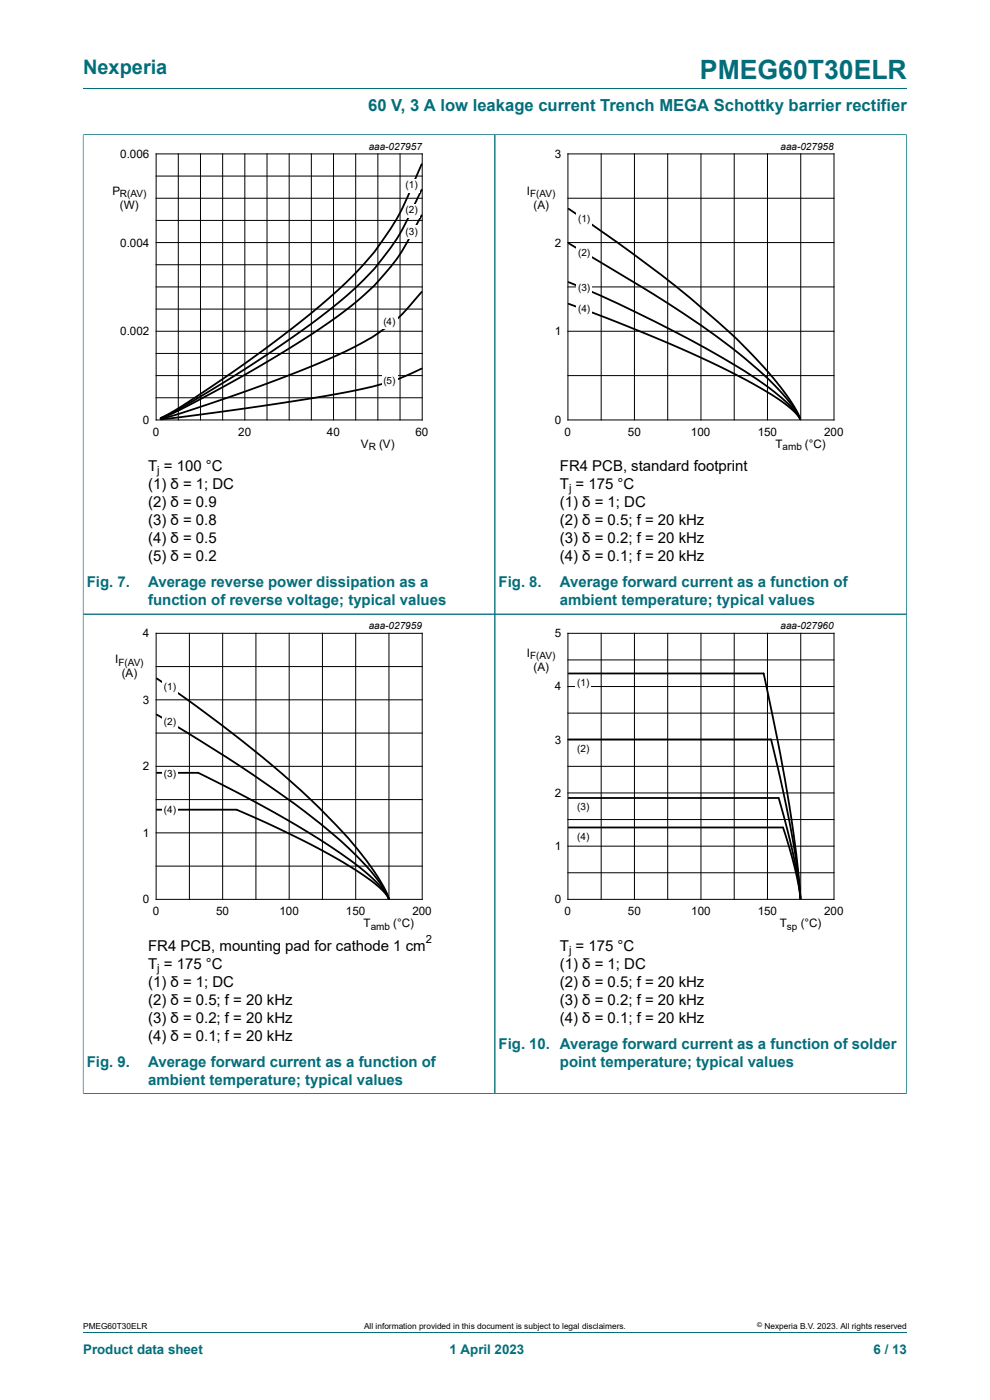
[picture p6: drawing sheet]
<svg xmlns="http://www.w3.org/2000/svg" width="210mm" height="297mm" viewBox="0 0 210 297" stroke-linecap="round" stroke-linejoin="round" font-family="sans-serif">
<defs><g id="words">
<text font-size="5.6" fill="#036e7a" x="148.5" y="16.8">PMEG60T30ELR</text>
<text font-size="4.2" fill="#036e7a" x="17.6" y="15.6">Nexperia</text>
<text font-size="3.5" fill="#036e7a" x="78.1" y="23.7">60 V, 3 A low leakage current Trench MEGA Schottky barrier rectifier</text>
<g font-size="3.2">
<text x="31.4" y="100">T = 100 °C</text>
<text x="118.8" y="100">FR4 PCB, standard footprint</text>
<text x="31.4" y="103.8">(1) δ = 1; DC</text>
<text x="31.4" y="107.6">(2) δ = 0.9</text>
<text x="118.8" y="107.6">(1) δ = 1; DC</text>
<text x="118.8" y="103.8">T = 175 °C</text>
<text x="31.4" y="111.4">(3) δ = 0.8</text>
<text x="118.8" y="111.4">(2) δ = 0.5; f = 20 kHz</text>
<text x="31.4" y="115.2">(4) δ = 0.5</text>
<text x="31.4" y="119">(5) δ = 0.2</text>
<text x="118.8" y="115.2">(3) δ = 0.2; f = 20 kHz</text>
<text x="118.8" y="119">(4) δ = 0.1; f = 20 kHz</text>
<text x="31.4" y="201.7">FR4 PCB, mounting pad for cathode 1 cm</text>
<text x="118.8" y="201.7">T = 175 °C</text>
<text x="31.4" y="205.5">T = 175 °C</text>
<text x="31.4" y="209.3">(1) δ = 1; DC</text>
<text x="118.8" y="205.5">(1) δ = 1; DC</text>
<text x="118.8" y="209.3">(2) δ = 0.5; f = 20 kHz</text>
<text x="31.4" y="213.1">(2) δ = 0.5; f = 20 kHz</text>
<text x="118.8" y="213.1">(3) δ = 0.2; f = 20 kHz</text>
<text x="31.4" y="216.9">(3) δ = 0.2; f = 20 kHz</text>
<text x="31.4" y="220.7">(4) δ = 0.1; f = 20 kHz</text>
<text x="118.8" y="216.9">(4) δ = 0.1; f = 20 kHz</text>
</g>
<g font-size="3.2" fill="#036e7a">
<text x="18.4" y="124.6">Fig. 7.</text>
<text x="31.4" y="124.6">Average reverse power dissipation as a</text>
<text x="105.8" y="124.6">Fig. 8.</text>
<text x="118.8" y="124.6">Average forward current as a function of</text>
<text x="31.4" y="128.4">function of reverse voltage; typical values</text>
<text x="118.8" y="128.4">ambient temperature; typical values</text>
<text x="18.4" y="226.3">Fig. 9.</text>
<text x="31.4" y="226.3">Average forward current as a function of</text>
<text x="105.8" y="222.5">Fig. 10. Average forward current as a function of solder</text>
<text x="118.8" y="226.3">point temperature; typical values</text>
<text x="31.4" y="230.1">ambient temperature; typical values</text>
</g>
<g font-size="2.8" fill="#036e7a">
<text x="17.6" y="287.2">Product data sheet</text>
<text x="95.4" y="287.2">1 April 2023</text>
<text x="185.3" y="287.2">6 / 13</text>
</g>
<g font-size="2.5">
<text x="25.5" y="33.4">0.006</text>
<text x="117.7" y="33.4">3</text>
<text x="23.8" y="41.4">P</text>
<text x="111.8" y="41.4">I</text>
<text x="25.4" y="44.3">(W)</text>
<text x="113.2" y="44.3">(A)</text>
<text x="25.5" y="52.3">0.004</text>
<text x="117.7" y="52.3">2</text>
<text x="25.5" y="71.1">0.002</text>
<text x="117.7" y="71.1">1</text>
<text x="30.3" y="89.9">0</text>
<text x="117.7" y="89.9">0</text>
<text x="32.4" y="92.4">0</text>
<text x="50.5" y="92.4">20</text>
<text x="69.3" y="92.4">40</text>
<text x="76.6" y="95">V</text>
<text x="80.4" y="95">(V)</text>
<text x="88.2" y="92.4">60</text>
<text x="119.8" y="92.4">0</text>
<text x="133.2" y="92.4">50</text>
<text x="146.6" y="92.4">100</text>
<text x="160.7" y="92.4">150</text>
<text x="164.5" y="95">T</text>
<text x="170.7" y="95">(°C)</text>
<text x="174.8" y="92.4">200</text>
<text x="30.3" y="135.2">4</text>
<text x="117.7" y="135.2">5</text>
<text x="24.4" y="140.7">I</text>
<text x="25.8" y="143.7">(A)</text>
<text x="111.8" y="139.3">I</text>
<text x="113.2" y="142.3">(A)</text>
<text x="30.3" y="149.3">3</text>
<text x="117.7" y="146.5">4</text>
<text x="117.7" y="157.8">3</text>
<text x="30.3" y="163.4">2</text>
<text x="117.7" y="169.1">2</text>
<text x="30.3" y="177.5">1</text>
<text x="117.7" y="180.3">1</text>
<text x="30.3" y="191.6">0</text>
<text x="117.7" y="191.6">0</text>
<text x="32.4" y="194.1">0</text>
<text x="45.8" y="194.1">50</text>
<text x="59.3" y="194.1">100</text>
<text x="73.4" y="194.1">150</text>
<text x="77.1" y="196.7">T</text>
<text x="83.4" y="196.7">(°C)</text>
<text x="87.5" y="194.1">200</text>
<text x="119.8" y="194.1">0</text>
<text x="133.2" y="194.1">50</text>
<text x="146.6" y="194.1">100</text>
<text x="160.7" y="194.1">150</text>
<text x="165.4" y="196.7">T</text>
<text x="169.9" y="196.7">(°C)</text>
<text x="174.8" y="194.1">200</text>
</g>
<g font-size="2.4">
<text x="33.4" y="100.6">j</text>
<text x="120.7" y="104.4">j</text>
<text x="90.3" y="200">2</text>
<text x="120.7" y="202.3">j</text>
<text x="33.4" y="206.1">j</text>
</g>
<g font-size="2.1">
<text x="78.2" y="31.8">aaa-027957</text>
<text x="165.6" y="31.8">aaa-027958</text>
<text x="25.4" y="41.9">R(AV)</text>
<text x="86" y="39.9">(1)</text>
<text x="112.5" y="41.9">F(AV)</text>
<text x="86" y="45.3">(2)</text>
<text x="122.6" y="47">(1)</text>
<text x="86" y="49.8">(3)</text>
<text x="122.6" y="54.3">(2)</text>
<text x="122.6" y="61.7">(3)</text>
<text x="81.3" y="68.9">(4)</text>
<text x="122.6" y="66.3">(4)</text>
<text x="81.3" y="81.4">(5)</text>
<text x="78.2" y="95.5">R</text>
<text x="166" y="95.5">amb</text>
<text x="78.2" y="133.5">aaa-027959</text>
<text x="165.6" y="133.5">aaa-027960</text>
<text x="25.1" y="141.2">F(AV)</text>
<text x="112.5" y="139.8">F(AV)</text>
<text x="34.8" y="146.4">(1)</text>
<text x="122.4" y="145.5">(1)</text>
<text x="34.8" y="153.8">(2)</text>
<text x="122.4" y="159.5">(2)</text>
<text x="34.8" y="164.7">(3)</text>
<text x="34.8" y="172.4">(4)</text>
<text x="122.4" y="171.9">(3)</text>
<text x="122.4" y="178.1">(4)</text>
<text x="78.6" y="197.2">amb</text>
<text x="166.9" y="197.2">sp</text>
</g>
<g font-size="1.8">
<text x="17.6" y="282">PMEG60T30ELR</text>
<text x="77.2" y="282">All information provided in this document is subject to legal disclaimers.</text>
<text x="162.2" y="282">Nexperia B.V. 2023. All rights reserved</text>
</g>
<text font-size="1.4" x="160.6" y="281.6">©</text>
</g></defs>
<path d="M17.6 18.8h174.8M17.6 28.5v101.8h87.4v-101.7h-87.4" fill="none" stroke="#036e7a" stroke-width=".21"/>
<g fill="none" stroke="#000" stroke-width=".21">
<path d="M33.1 32.6h56.5v56.5h-56.5zM33.1 37.4h56.5M37.8 32.6v56.5M42.5 32.6v56.5M47.2 32.6v56.5M51.9 32.6v56.5M56.6 32.6v56.5M61.3 32.6v56.5M66 32.6v56.5M70.7 32.6v56.5M75.5 32.6v56.5M80.2 32.6v56.5"/>
<path d="M84.9 32.6v56.5M33.1 42.1h56.5M33.1 51.5h56.5M33.1 46.8h56.5M33.1 56.2h56.5M33.1 60.9h56.5M33.1 70.3h56.5M33.1 79.7h56.5M33.1 65.6h56.5M33.1 75h56.5M33.1 84.4h56.5"/>
</g>
<path d="M102.3 29.8h-81.9v66.3h81.9" fill="none" stroke="#fefefe" stroke-width=".21"/>
<path d="M89.4 45.7l-.9 1.7a50 50 0 0 1-17.5 20.1l-7.8 5.3-10.2 6.1-13.5 7.4-5.4 2.5M89.4 61.9l-.5 .7a40.2 40.2 0 0 1-15.6 11.9l-7.1 3.2-10.5 4-14.3 5-7.3 2.2M89.4 78.2a60.5 60.5 0 0 1-16.5 5.1l-17.2 2.8-21.6 2.9" fill="none" stroke="#000" stroke-width=".38"/>
<g fill="#fefefe">
<path d="M85.7 47.9h3.3v2.8h-3.3z"/>
<path d="M81 66.9h3.3v2.8h-3.3z"/>
<path d="M81 79.5h3.3v2.8h-3.3z"/>
</g>
<path d="M89.4 40.3l-.9 1.9a56.1 56.1 0 0 1-18.6 23.5l-7.9 5.8-10.1 6.8-12.8 7.8-5 2.6" fill="none" stroke="#000" stroke-width=".38"/>
<path d="M85.7 43.3h3.3v2.8h-3.3z" fill="#fefefe"/>
<path d="M89.4 34.8l-.8 2a63.2 63.2 0 0 1-20.2 27.6l-7.9 6.4-9.3 6.9-12.1 8.1-5 2.9" fill="none" stroke="#000" stroke-width=".38"/>
<path d="M85.7 38h3.3v2.8h-3.3z" fill="#fefefe"/>
<path d="M192.3 28.5v101.8h-87.3v-101.7h87.4" fill="none" stroke="#036e7a" stroke-width=".21"/>
<path d="M189.6 29.8h-81.8v66.3h81.8" fill="none" stroke="#fefefe" stroke-width=".21"/>
<g fill="none" stroke="#000" stroke-width=".21">
<path d="M120.5 32.6h56.4v56.5h-56.4zM127.5 32.6v56.5M134.6 32.6v56.5M141.6 32.6v56.5M148.7 32.6v56.5M155.7 32.6v56.5M162.8 32.6v56.5M169.9 32.6v56.5M120.5 42.1h56.4M120.5 51.5h56.4M120.5 60.9h56.4M120.5 70.3h56.4"/>
<path d="M120.5 79.7h56.4"/>
</g>
<path d="M120.6 44.3l7.1 4.8a219.7 219.7 0 0 1 31.9 26.2l4.1 4.6 2.9 3.5 2.2 3.5 .9 2M120.6 51.6l16.5 9.9 8.7 5.5a101.9 101.9 0 0 1 21.1 17.6l1.9 2.6 .9 1.7M120.6 59.9l8.4 3.5 12.9 6.4 9.4 5 8.8 5.4a34 34 0 0 1 9 7.6l.6 1.1M120.6 64.5l11.5 4.3 14.1 5.9 10 4.8 7.9 4.5a16.6 16.6 0 0 1 5.4 4.5l.2 .4" fill="none" stroke="#000" stroke-width=".38"/>
<g fill="#fefefe">
<path d="M122.3 45.1h3.3v2.8h-3.3z"/>
<path d="M122.3 59.7h3.3v2.9h-3.3z"/>
<path d="M122.3 52.3h3.3v2.9h-3.3z"/>
<path d="M122.3 64.3h3.3v2.8h-3.3z"/>
</g>
<path d="M17.6 232h87.4v-101.7h-87.4v101.8" fill="none" stroke="#036e7a" stroke-width=".21"/>
<path d="M102.3 131.5h-81.9v66.4h81.9" fill="none" stroke="#fefefe" stroke-width=".21"/>
<g fill="none" stroke="#000" stroke-width=".21">
<path d="M33.1 134.4h56.5v56.4h-56.5zM40.2 134.4v56.4M47.2 134.4v56.4M54.3 134.4v56.4M61.3 134.4v56.4M68.4 134.4v56.4M75.5 134.4v56.4M82.5 134.4v56.4M33.1 155.5h56.5M33.1 148.5h56.5M33.1 141.4h56.5M33.1 176.7h56.5"/>
<path d="M33.1 169.6h56.5M33.1 162.6h56.5M33.1 183.7h56.5"/>
</g>
<path d="M33.3 143.9l8.8 6.3 10.3 7.8a148.7 148.7 0 0 1 24.8 23.9l3.6 5.2 1.1 2.1 .5 1.5M33.3 151.6l8.2 5a219.3 219.3 0 0 1 31.6 22.5 41.6 41.6 0 0 1 8.7 10l.6 1.6M33.3 171.8h15a4.8 4.8 0 0 1 3.7 .7l11.6 5.5 8.9 4.8 4.1 2.5 3 2.2 1.9 1.7 .9 1.5M33.3 164h6.5a5.1 5.1 0 0 1 3.8 .7l7.4 3.8 7.8 4.2 6.6 3.9 5 3.2 4.4 3.1 3.7 3 2.4 2.4 1 1.4 .5 1" fill="none" stroke="#000" stroke-width=".38"/>
<g fill="#fefefe">
<path d="M34.5 144.5h3.2v2.8h-3.2z"/>
<path d="M34.5 162.8h3.2v2.8h-3.2z"/>
<path d="M34.5 151.8h3.2v2.9h-3.2z"/>
<path d="M34.5 170.5h3.2v2.8h-3.2z"/>
</g>
<path d="M192.4 232h-87.4v-101.7h87.3v101.8" fill="none" stroke="#036e7a" stroke-width=".21"/>
<path d="M189.6 131.5h-81.8v66.4h81.8" fill="none" stroke="#fefefe" stroke-width=".21"/>
<g fill="none" stroke="#000" stroke-width=".21">
<path d="M120.5 134.4h56.4v56.4h-56.4zM120.5 140h56.4M127.5 134.4v56.4M134.6 134.4v56.4M141.6 134.4v56.4M148.7 134.4v56.4M155.7 134.4v56.4M162.8 134.4v56.4M169.9 134.4v56.4M120.5 151.3h56.4M120.5 145.6h56.4M120.5 156.9h56.4"/>
<path d="M120.5 162.6h56.4M120.5 173.9h56.4M120.5 168.2h56.4M120.5 179.5h56.4M120.5 185.2h56.4"/>
</g>
<path d="M120.6 142.9h41.4l3.3 15.8 2 11.5 1.6 11.1 .9 9.4M120.6 156.9h43l2.3 9.8 1.8 9 1.4 8.5 .7 6.5M120.6 175.5h45.5l2.4 8.4 .9 3.9 .4 2.9M120.6 169.3h44.6l1.8 6.5 1.3 5.8 1 5.1 .5 4" fill="none" stroke="#000" stroke-width=".38"/>
<g fill="#fefefe">
<path d="M122.1 143.6h3.3v2.8h-3.3z"/>
<path d="M122.1 170h3.3v2.8h-3.3z"/>
<path d="M122.1 157.5h3.3v2.9h-3.3z"/>
<path d="M122.1 176.2h3.3v2.8h-3.3z"/>
</g>
<path d="M17.6 28.6v203.3M17.7 28.6h174.6M105 28.6v203.3M192.3 28.6v203.3M17.7 130.3h174.6M17.7 232h174.6M17.6 282.6h174.8" fill="none" stroke="#036e7a" stroke-width=".21"/>
<use href="#words"/>
</svg>
